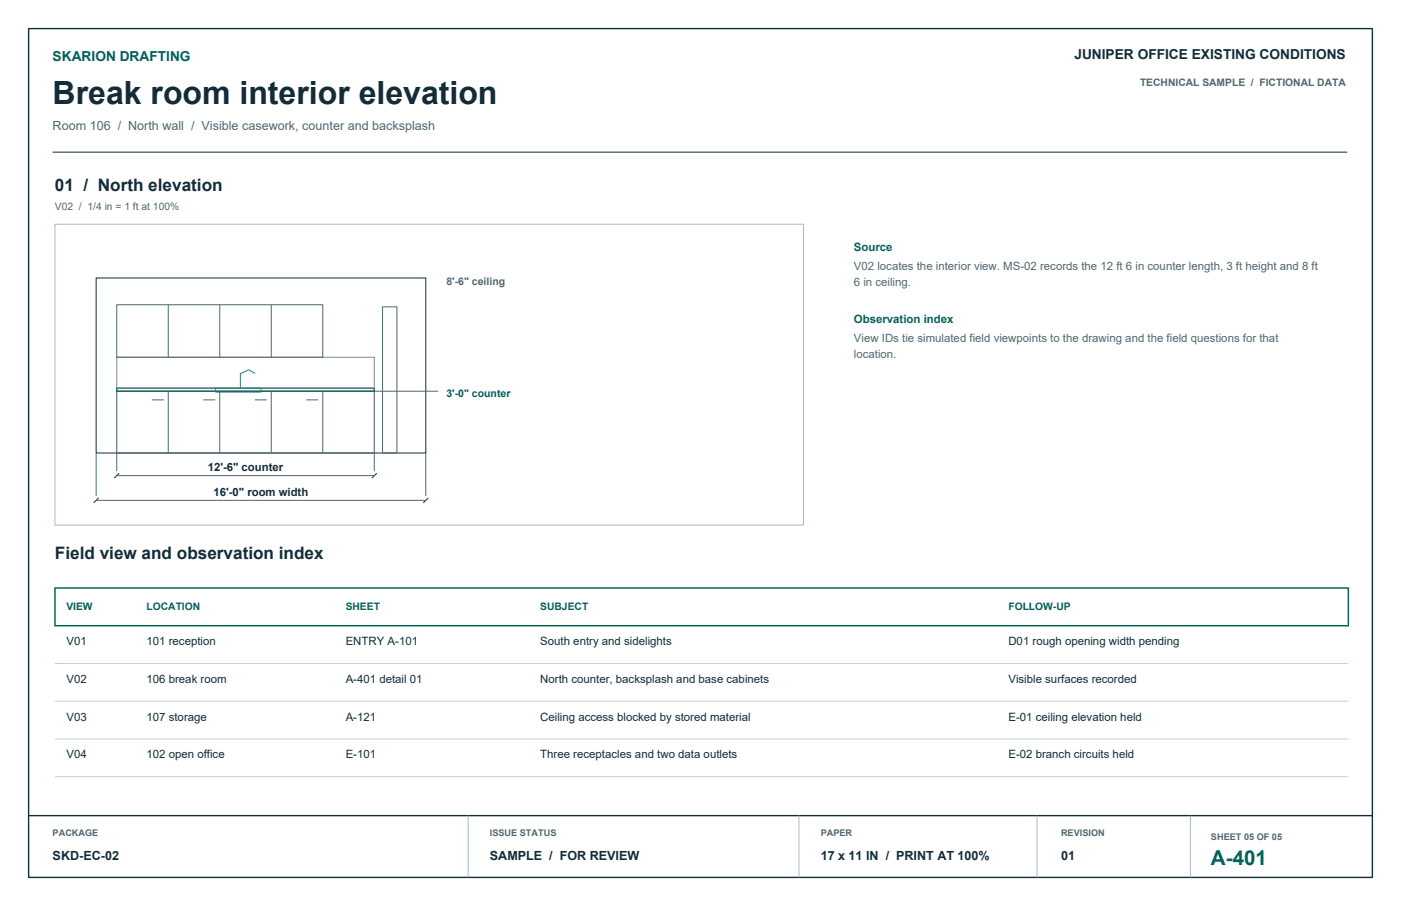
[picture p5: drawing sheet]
<svg xmlns="http://www.w3.org/2000/svg" width="432mm" height="279mm" viewBox="0 0 432 279" stroke-linecap="round" stroke-linejoin="round" font-family="sans-serif">
<defs><g id="words">
<text font-size="9.9" fill="#142c38" x="16.2" y="32.1">Break room interior elevation</text>
<text font-size="6.3" fill="#00645a" x="373.2" y="266.7">A-401</text>
<g font-size="5.3" fill="#142c38">
<text x="16.9" y="58.9">01 / North elevation</text>
<text x="16.9" y="172.5">Field view and observation index</text>
</g>
<text font-size="4.2" fill="#00645a" x="16.2" y="18.7">SKARION DRAFTING</text>
<text font-size="4.2" fill="#142c38" x="331.1" y="18.3">JUNIPER OFFICE EXISTING CONDITIONS</text>
<text font-size="3.9" fill="#506671" x="16.2" y="40.2">Room 106 / North wall / Visible casework, counter and backsplash</text>
<g font-size="3.9" fill="#142c38">
<text x="16.2" y="265.3">SKD-EC-02</text>
<text x="151" y="265.3">SAMPLE / FOR REVIEW</text>
<text x="252.9" y="265.3">17 x 11 IN / PRINT AT 100%</text>
<text x="327" y="265.3">01</text>
</g>
<g font-size="3.5" fill="#00645a">
<text x="263.2" y="77.3">Source</text>
<text x="263.2" y="99.5">Observation index</text>
</g>
<g font-size="3.5" fill="#506671">
<text x="263.2" y="83.3">V02 locates the interior view. MS-02 records the 12 ft 6 in counter length, 3 ft height and 8 ft</text>
<text x="263.2" y="88.2">6 in ceiling.</text>
<text x="263.2" y="105.5">View IDs tie simulated field viewpoints to the drawing and the field questions for that</text>
<text x="263.2" y="110.4">location.</text>
</g>
<g font-size="3.5" fill="#142c38">
<text x="64" y="145.3">12'-6&quot; counter</text>
<text x="65.8" y="152.9">16'-0&quot; room width</text>
<text x="20.5" y="199">V01</text>
<text x="45.2" y="199">101 reception</text>
<text x="106.5" y="199">ENTRY A-101</text>
<text x="166.5" y="199">South entry and sidelights</text>
<text x="310.8" y="199">D01 rough opening width pending</text>
<text x="20.5" y="210.6">V02</text>
<text x="45.2" y="210.6">106 break room</text>
<text x="106.5" y="210.6">A-401 detail 01</text>
<text x="166.5" y="210.6">North counter, backsplash and base cabinets</text>
<text x="310.8" y="210.6">Visible surfaces recorded</text>
<text x="20.5" y="222.2">V03</text>
<text x="45.2" y="222.2">107 storage</text>
<text x="106.5" y="222.2">A-121</text>
<text x="166.5" y="222.2">Ceiling access blocked by stored material</text>
<text x="310.8" y="222.2">E-01 ceiling elevation held</text>
<text x="20.5" y="233.9">V04</text>
<text x="45.2" y="233.9">102 open office</text>
<text x="106.5" y="233.9">E-101</text>
<text x="166.5" y="233.9">Three receptacles and two data outlets</text>
<text x="310.8" y="233.9">E-02 branch circuits held</text>
</g>
<g font-size="3.2" fill="#506671">
<text x="351.4" y="26.5">TECHNICAL SAMPLE / FICTIONAL DATA</text>
<text x="16.9" y="64.9">V02 / 1/4 in = 1 ft at 100%</text>
<text x="137.6" y="87.8">8'-6&quot; ceiling</text>
</g>
<g font-size="3.2" fill="#00645a">
<text x="137.6" y="122.6">3'-0&quot; counter</text>
<text x="20.5" y="188">VIEW</text>
<text x="45.2" y="188">LOCATION</text>
<text x="106.5" y="188">SHEET</text>
<text x="166.5" y="188">SUBJECT</text>
<text x="310.8" y="188">FOLLOW-UP</text>
</g>
<g font-size="2.8" fill="#506671">
<text x="16.2" y="257.9">PACKAGE</text>
<text x="151" y="257.9">ISSUE STATUS</text>
<text x="252.9" y="257.9">PAPER</text>
<text x="327" y="257.9">REVISION</text>
<text x="373.2" y="258.9">SHEET 05 OF 05</text>
</g>
</g></defs>
<path d="M16.2 46.9h399M29.6 85.7h101.6v54h-101.6zM30.4 153.5l-1.5 1.6M36.8 145.9l-1.6 1.6M116.1 145.9l-1.5 1.6M132 153.5l-1.5 1.6" fill="none" stroke="#142c38" stroke-width=".31"/>
<path d="M36 120.7h79.4v19h-79.4z" fill="none" stroke="#506671" stroke-width=".34"/>
<path d="M36 119.7h79.4v1h-79.4z" fill="none" stroke="#00645a" stroke-width=".39"/>
<path d="M36 110.2h79.4v9.5h-79.4z" fill="none" stroke="#7b8990" stroke-width=".31"/>
<g fill="none" stroke="#506671" stroke-width=".31">
<path d="M36 94h63.5v16.2h-63.5zM51.9 94v16.2M67.7 94v16.2M83.6 94v16.2M117.9 94.6h4.4v45.1h-4.4zM29.6 139.7v13.2M36 139.7v5.6M46.8 123.3h3.7M51.9 120.7v19M62.7 123.3h3.6M67.7 120.7v19M78.5 123.3h3.7"/>
<path d="M83.6 120.7v19M94.4 123.3h3.7M99.5 120.7v19M115.4 139.7v5.6M115.4 120.7h19.6M131.2 139.7v13.2M29.6 154.3h101.6M36 146.7h79.4"/>
</g>
<path d="M66.5 119.8h13.9v1.1h-13.9zM78.7 115.1l-2.1-1.1-2.5 1.3v4.5" fill="none" stroke="#206999" stroke-width=".31"/>
<path d="M8.8 8.8h414.2v261.8h-414.2zM8.8 251.5h414.2" fill="none" stroke="#142c38" stroke-width=".42"/>
<path d="M16.9 69.1h230.7v92.8h-230.7zM144.3 251.5v19.1M246.2 251.5v19.1M319.6 251.5v19.1M366.9 251.5v19.1" fill="none" stroke="#a9bac0" stroke-width=".31"/>
<path d="M16.9 181.3h398.7v11.7h-398.7z" fill="none" stroke="#00645a" stroke-width=".45"/>
<path d="M16.9 204.6h398.7M16.9 216.3h398.7M16.9 227.9h398.7M16.9 239.5h398.7" fill="none" stroke="#c4d1d5" stroke-width=".31"/>
<use href="#words"/>
</svg>
